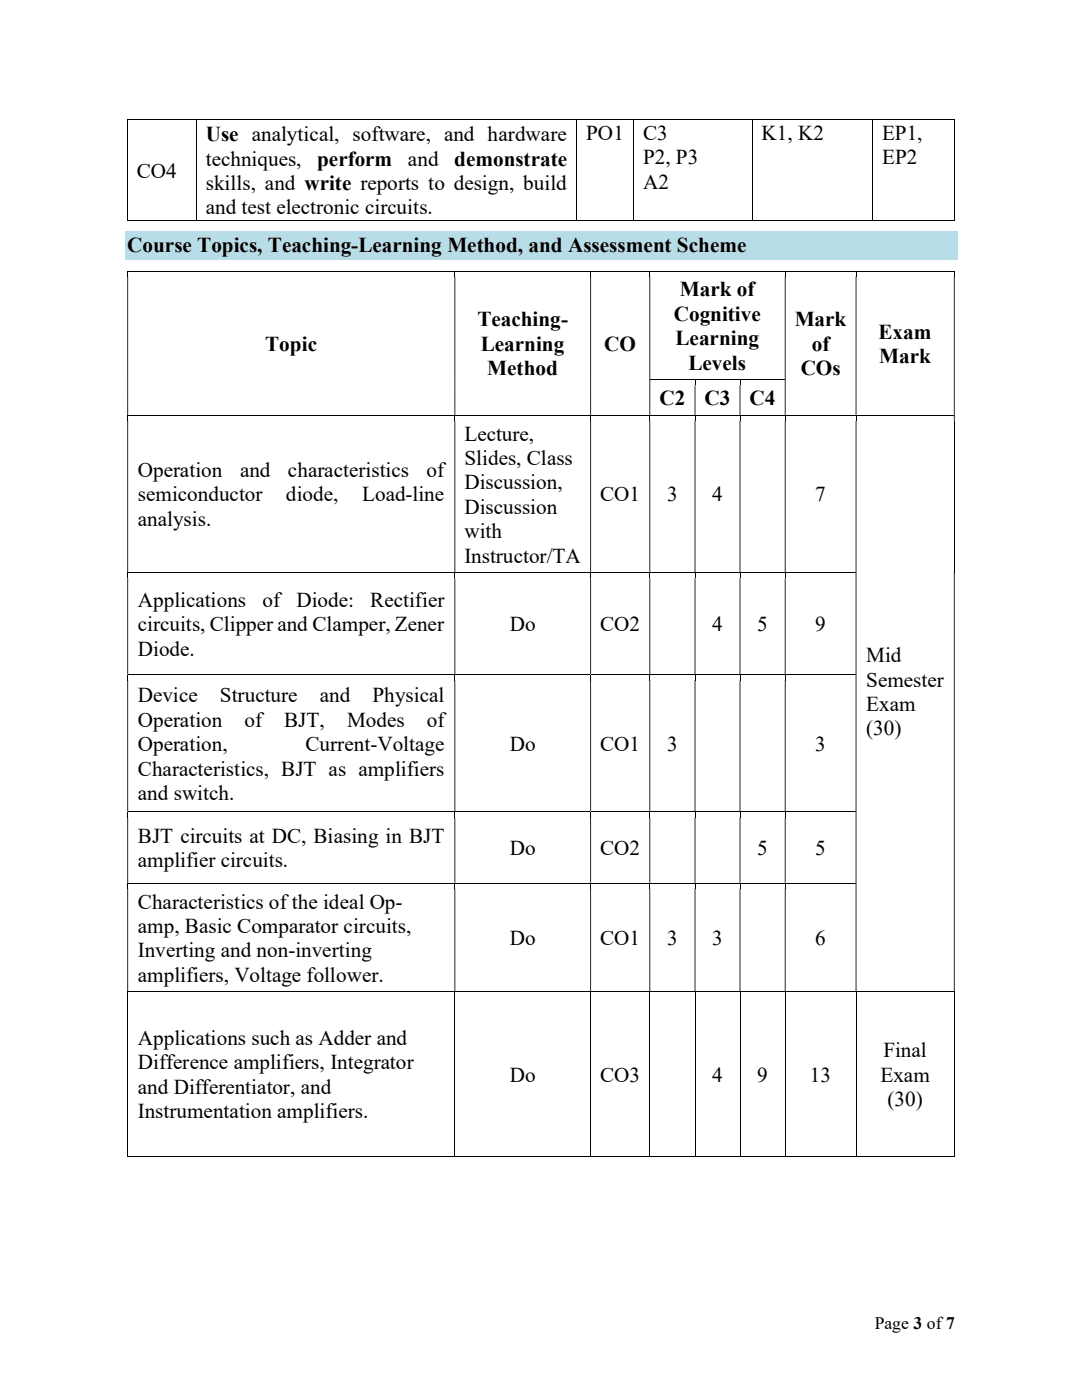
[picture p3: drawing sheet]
<svg xmlns="http://www.w3.org/2000/svg" width="216mm" height="279mm" viewBox="0 0 216 279" stroke-linecap="round" stroke-linejoin="round" font-family="sans-serif">
<defs><g id="words">
<g font-size="4.2">
<text x="41.1" y="28.2">Use analytical, software, and hardware</text>
<text x="117" y="27.9">PO1</text>
<text x="128.3" y="27.9">C3</text>
<text x="152" y="27.9">K1, K2</text>
<text x="176" y="27.9">EP1,</text>
<text x="27.3" y="35.5">CO4</text>
<text x="41.1" y="33.1">techniques,</text>
<text x="63.3" y="33.1">perform</text>
<text x="81.4" y="33.1">and</text>
<text x="90.6" y="33.1">demonstrate</text>
<text x="128.3" y="32.8">P2, P3</text>
<text x="176" y="32.8">EP2</text>
<text x="41.1" y="37.9">skills, and write reports to design, build</text>
<text x="128.3" y="37.7">A2</text>
<text x="41.1" y="42.8">and test electronic circuits.</text>
<text x="25.4" y="50.2">Course Topics, Teaching-Learning Method, and Assessment Scheme</text>
<text x="135.7" y="59.1">Mark of</text>
<text x="95.2" y="65.1">Teaching-</text>
<text x="134.5" y="64">Cognitive</text>
<text x="158.6" y="65.1">Mark</text>
<text x="52.9" y="70">Topic</text>
<text x="95.9" y="70">Learning</text>
<text x="120.6" y="70">CO</text>
<text x="134.8" y="68.9">Learning</text>
<text x="162" y="70">of</text>
<text x="175.3" y="67.6">Exam</text>
<text x="97.2" y="74.8">Method</text>
<text x="137.4" y="73.7">Levels</text>
<text x="159.8" y="74.8">COs</text>
<text x="175.4" y="72.4">Mark</text>
<text x="131.6" y="80.8">C2</text>
<text x="140.6" y="80.8">C3</text>
<text x="149.6" y="80.8">C4</text>
<text x="92.7" y="87.9">Lecture,</text>
<text x="27.5" y="95.2">Operation</text>
<text x="47.9" y="95.2">and</text>
<text x="57.5" y="95.2">characteristics</text>
<text x="85.1" y="95.2">of</text>
<text x="92.7" y="92.8">Slides, Class</text>
<text x="27.5" y="100.1">semiconductor</text>
<text x="57" y="100.1">diode,</text>
<text x="72.3" y="100.1">Load-line</text>
<text x="92.7" y="97.7">Discussion,</text>
<text x="119.8" y="100.1">CO1</text>
<text x="133.1" y="100.1">3</text>
<text x="142.1" y="100.1">4</text>
<text x="162.7" y="100.1">7</text>
<text x="27.5" y="104.9">analysis.</text>
<text x="92.7" y="102.5">Discussion</text>
<text x="92.7" y="107.4">with</text>
<text x="92.7" y="112.3">Instructor/TA</text>
<text x="27.5" y="121.1">Applications</text>
<text x="27.5" y="126">circuits, Clipper and Clamper, Zener</text>
<text x="52.4" y="121.1">of Diode:</text>
<text x="73.9" y="121.1">Rectifier</text>
<text x="101.7" y="126">Do</text>
<text x="119.7" y="126">CO2</text>
<text x="142.1" y="126">4</text>
<text x="151.1" y="126">5</text>
<text x="162.7" y="126">9</text>
<text x="27.5" y="130.9">Diode.</text>
<text x="172.8" y="132.2">Mid</text>
<text x="172.8" y="137">Semester</text>
<text x="27.5" y="140.2">Device</text>
<text x="43.9" y="140.2">Structure</text>
<text x="63.8" y="140.2">and</text>
<text x="74.3" y="140.2">Physical</text>
<text x="172.8" y="141.9">Exam</text>
<text x="27.5" y="145">Operation</text>
<text x="27.5" y="149.9">Operation,</text>
<text x="48.8" y="145">of</text>
<text x="56.7" y="145">BJT,</text>
<text x="60.9" y="149.9">Current-Voltage</text>
<text x="69.3" y="145">Modes</text>
<text x="85.2" y="145">of</text>
<text x="101.7" y="149.9">Do</text>
<text x="119.7" y="149.9">CO1</text>
<text x="133.1" y="149.9">3</text>
<text x="162.7" y="149.9">3</text>
<text x="172.8" y="146.8">(30)</text>
<text x="27.5" y="154.8">Characteristics, BJT as amplifiers</text>
<text x="27.5" y="159.6">and switch.</text>
<text x="27.5" y="168.2">BJT circuits at DC, Biasing in BJT</text>
<text x="27.5" y="173.1">amplifier circuits.</text>
<text x="101.7" y="170.7">Do</text>
<text x="119.7" y="170.7">CO2</text>
<text x="151.1" y="170.7">5</text>
<text x="162.7" y="170.7">5</text>
<text x="27.5" y="181.3">Characteristics of the ideal Op-</text>
<text x="27.5" y="186.2">amp, Basic Comparator circuits,</text>
<text x="27.5" y="191.1">Inverting and non-inverting</text>
<text x="101.7" y="188.6">Do</text>
<text x="119.7" y="188.6">CO1</text>
<text x="133.1" y="188.6">3</text>
<text x="142.1" y="188.6">3</text>
<text x="162.7" y="188.6">6</text>
<text x="27.5" y="195.9">amplifiers, Voltage follower.</text>
<text x="27.5" y="208.5">Applications such as Adder and</text>
<text x="27.5" y="213.4">Difference amplifiers, Integrator</text>
<text x="101.7" y="215.9">Do</text>
<text x="119.7" y="215.9">CO3</text>
<text x="142.1" y="215.9">4</text>
<text x="151.1" y="215.9">9</text>
<text x="161.6" y="215.9">13</text>
<text x="175.7" y="215.9">Exam</text>
<text x="176.3" y="211">Final</text>
<text x="27.5" y="218.3">and Differentiator, and</text>
<text x="177.1" y="220.7">(30)</text>
<text x="27.5" y="223.1">Instrumentation amplifiers.</text>
</g>
<text font-size="3.5" x="174.5" y="265.3">Page 3 of7</text>
</g></defs>
<g fill="none" stroke="#000" stroke-width=".2">
<path d="M25.3 23.9h165M25.4 24v20.2M39.2 24v20.2M115.1 24v20.2M126.4 24v20.2M150.1 24v20.2M174.1 24v20.2M190.4 24v20.2M25.3 44.1h13.8M39.2 44.1h75.8M115.1 44.1h11.2M126.5 44.1h23.5"/>
<path d="M150.2 44.1h23.8M174.2 44.1h16.1"/>
</g>
<path d="M190.3 23.8h.2v.2h-.2zM190.3 44h.2v.2h-.2z" fill="#000"/>
<path d="M24.9 46.3h166.1v5.6h-166.1z" fill="#b6dde8"/>
<g fill="#000">
<path d="M25.4 54h.2v1.2h-.2z" fill-rule="evenodd"/>
<path d="M25.4 55.2h.2v20.5h-.2zM90.7 55.2h.1v20.5h-.1zM117.8 55.2h.1v20.5h-.1zM129.6 55.2h.2v20.5h-.2zM156.6 55.2h.2v20.5h-.2zM170.7 55.2h.2v20.5h-.2zM190.3 55.2h.2v20.5h-.2z" fill-rule="evenodd"/>
<path d="M90.7 54h.1v1.2h-.1z" fill-rule="evenodd"/>
<path d="M117.8 54h.1v1.2h-.1z" fill-rule="evenodd"/>
<path d="M129.6 54h.2v1.2h-.2z" fill-rule="evenodd"/>
<path d="M156.6 54h.2v1.2h-.2z" fill-rule="evenodd"/>
<path d="M170.7 54h.2v1.2h-.2z" fill-rule="evenodd"/>
<path d="M190.3 54h.2v1.2h-.2z" fill-rule="evenodd"/>
<path d="M25.4 75.7h.2v1.2h-.2zM90.7 75.7h.1v1.2h-.1zM117.8 75.7h.1v1.2h-.1zM129.6 75.7h.2v1.2h-.2z" fill-rule="evenodd"/>
<path d="M138.6 75.7h.2v1.2h-.2z" fill-rule="evenodd"/>
<path d="M147.6 75.7h.1v1.2h-.1z" fill-rule="evenodd"/>
<path d="M156.6 75.7h.2v1.2h-.2zM170.7 75.7h.2v1.2h-.2zM190.3 75.7h.2v1.2h-.2zM25.4 76.9h.2v5.9h-.2zM90.7 76.9h.1v5.9h-.1zM117.8 76.9h.1v5.9h-.1zM129.6 76.9h.2v5.9h-.2zM138.6 76.9h.2v5.9h-.2zM147.6 76.9h.1v5.9h-.1z" fill-rule="evenodd"/>
<path d="M156.6 76.9h.2v5.9h-.2zM170.7 76.9h.2v5.9h-.2zM190.3 76.9h.2v5.9h-.2z" fill-rule="evenodd"/>
<path d="M190.3 82.8h.2v1.2h-.2zM25.4 84h.2v30.2h-.2zM90.7 84h.1v30.2h-.1zM117.8 84h.1v30.2h-.1zM129.6 84h.2v30.2h-.2zM138.6 84h.2v30.2h-.2zM147.6 84h.1v30.2h-.1zM156.6 84h.2v30.2h-.2zM170.7 84h.2v30.2h-.2z" fill-rule="evenodd"/>
<path d="M170.7 114.2h.2v1.2h-.2zM190.3 114.2h.2v1.2h-.2zM25.4 115.4h.2v19.2h-.2zM90.7 115.4h.1v19.2h-.1zM117.8 115.4h.1v19.2h-.1zM129.6 115.4h.2v19.2h-.2zM138.6 115.4h.2v19.2h-.2zM147.6 115.4h.1v19.2h-.1zM156.6 115.4h.2v19.2h-.2z" fill-rule="evenodd"/>
<path d="M170.7 115.4h.2v19.2h-.2zM190.3 115.4h.2v19.2h-.2z" fill-rule="evenodd"/>
<path d="M170.7 134.6h.2v1.2h-.2zM190.3 134.6h.2v1.2h-.2zM25.4 135.8h.2v26.2h-.2zM90.7 135.8h.1v26.2h-.1zM117.8 135.8h.1v26.2h-.1zM129.6 135.8h.2v26.2h-.2zM138.6 135.8h.2v26.2h-.2zM147.6 135.8h.1v26.2h-.1zM156.6 135.8h.2v26.2h-.2z" fill-rule="evenodd"/>
<path d="M170.7 135.8h.2v26.2h-.2zM190.3 135.8h.2v26.2h-.2z" fill-rule="evenodd"/>
<path d="M170.7 162h.2v1.2h-.2zM190.3 162h.2v1.2h-.2zM25.4 163.2h.2v13h-.2zM90.7 163.2h.1v13h-.1zM117.8 163.2h.1v13h-.1zM129.6 163.2h.2v13h-.2zM138.6 163.2h.2v13h-.2zM147.6 163.2h.1v13h-.1zM156.6 163.2h.2v13h-.2z" fill-rule="evenodd"/>
<path d="M170.7 163.2h.2v13h-.2zM190.3 163.2h.2v13h-.2z" fill-rule="evenodd"/>
<path d="M170.7 176.2h.2v1.2h-.2zM190.3 176.2h.2v1.2h-.2zM25.4 177.4h.2v20.5h-.2zM90.7 177.4h.1v20.5h-.1zM117.8 177.4h.1v20.5h-.1zM129.6 177.4h.2v20.5h-.2zM138.6 177.4h.2v20.5h-.2zM147.6 177.4h.1v20.5h-.1zM156.6 177.4h.2v20.5h-.2z" fill-rule="evenodd"/>
<path d="M170.7 177.4h.2v20.5h-.2zM190.3 177.4h.2v20.5h-.2z" fill-rule="evenodd"/>
</g>
<g fill="none" stroke="#000" stroke-width=".2">
<path d="M25.6 54.1h65.1M90.8 54.1h27M117.9 54.1h11.7M129.8 54.1h26.8M156.8 54.1h13.9M170.9 54.1h19.4M129.8 75.8h8.8M138.8 75.8h8.8M147.7 75.8h8.9M25.6 82.9h65.1M90.8 82.9h27M117.9 82.9h11.7"/>
<path d="M129.8 82.9h8.8M138.8 82.9h8.8M147.7 82.9h8.9M156.8 82.9h13.9M170.9 82.9h19.4M190.4 84v30.2M25.6 114.3h65.1M90.8 114.3h27M117.9 114.3h11.7M129.8 114.3h8.8M138.8 114.3h8.8M147.7 114.3h8.9"/>
<path d="M156.8 114.3h13.9M25.6 134.7h65.1M90.8 134.7h27M117.9 134.7h11.7M129.8 134.7h8.8M138.8 134.7h8.8M147.7 134.7h8.9M156.8 134.7h13.9M25.6 162.1h65.1M25.6 176.3h65.1M90.8 162.1h27M90.8 176.3h27"/>
<path d="M117.9 162.1h11.7M117.9 176.3h11.7M129.8 162.1h8.8M129.8 176.3h8.8M138.8 162.1h8.8M138.8 176.3h8.8M147.7 162.1h8.9M147.7 176.3h8.9M156.8 162.1h13.9M156.8 176.3h13.9M25.5 199.1v31.7M25.6 198h65.1"/>
<path d="M90.8 199.1v31.7M90.8 198h27M117.9 199.1v31.7M117.9 198h11.7M129.7 199.1v31.7M129.8 198h8.8M138.7 199.1v31.7M138.8 198h8.8M147.7 199.1v31.7M147.7 198h8.9M156.7 199.1v31.7M156.8 198h13.9"/>
<path d="M170.8 199.1v31.7M170.9 198h19.4M190.4 199.1v31.7M25.4 230.7h65.3M90.8 230.7h27M117.9 230.7h11.7M129.8 230.7h8.8M138.8 230.7h8.8M147.7 230.7h8.9M156.8 230.7h13.9M170.9 230.7h19.4"/>
</g>
<g fill="#000">
<path d="M25.4 82.8h.2v1.2h-.2zM90.7 82.8h.1v1.2h-.1zM117.8 82.8h.1v1.2h-.1zM129.6 82.8h.2v1.2h-.2zM138.6 82.8h.2v1.2h-.2zM147.6 82.8h.1v1.2h-.1zM156.6 82.8h.2v1.2h-.2zM170.7 82.8h.2v1.2h-.2zM25.4 114.2h.2v1.2h-.2zM90.7 114.2h.1v1.2h-.1zM117.8 114.2h.1v1.2h-.1zM129.6 114.2h.2v1.2h-.2z"/>
<path d="M138.6 114.2h.2v1.2h-.2zM147.6 114.2h.1v1.2h-.1zM156.6 114.2h.2v1.2h-.2zM25.4 134.6h.2v1.2h-.2zM90.7 134.6h.1v1.2h-.1zM117.8 134.6h.1v1.2h-.1zM129.6 134.6h.2v1.2h-.2zM138.6 134.6h.2v1.2h-.2zM147.6 134.6h.1v1.2h-.1zM156.6 134.6h.2v1.2h-.2zM25.4 162h.2v1.2h-.2zM25.4 176.2h.2v1.2h-.2z"/>
<path d="M90.7 162h.1v1.2h-.1zM90.7 176.2h.1v1.2h-.1zM117.8 162h.1v1.2h-.1zM117.8 176.2h.1v1.2h-.1zM129.6 162h.2v1.2h-.2zM129.6 176.2h.2v1.2h-.2zM138.6 162h.2v1.2h-.2zM138.6 176.2h.2v1.2h-.2zM147.6 162h.1v1.2h-.1zM147.6 176.2h.1v1.2h-.1zM156.6 162h.2v1.2h-.2zM156.6 176.2h.2v1.2h-.2z"/>
<path d="M25.4 197.9h.2v1.2h-.2zM90.7 197.9h.1v1.2h-.1zM117.8 197.9h.1v1.2h-.1zM129.6 197.9h.2v1.2h-.2zM138.6 197.9h.2v1.2h-.2zM147.6 197.9h.1v1.2h-.1zM156.6 197.9h.2v1.2h-.2zM170.7 197.9h.2v1.2h-.2zM190.3 197.9h.2v1.2h-.2zM190.3 230.6h.2v.2h-.2z"/>
</g>
<use href="#words"/>
</svg>
